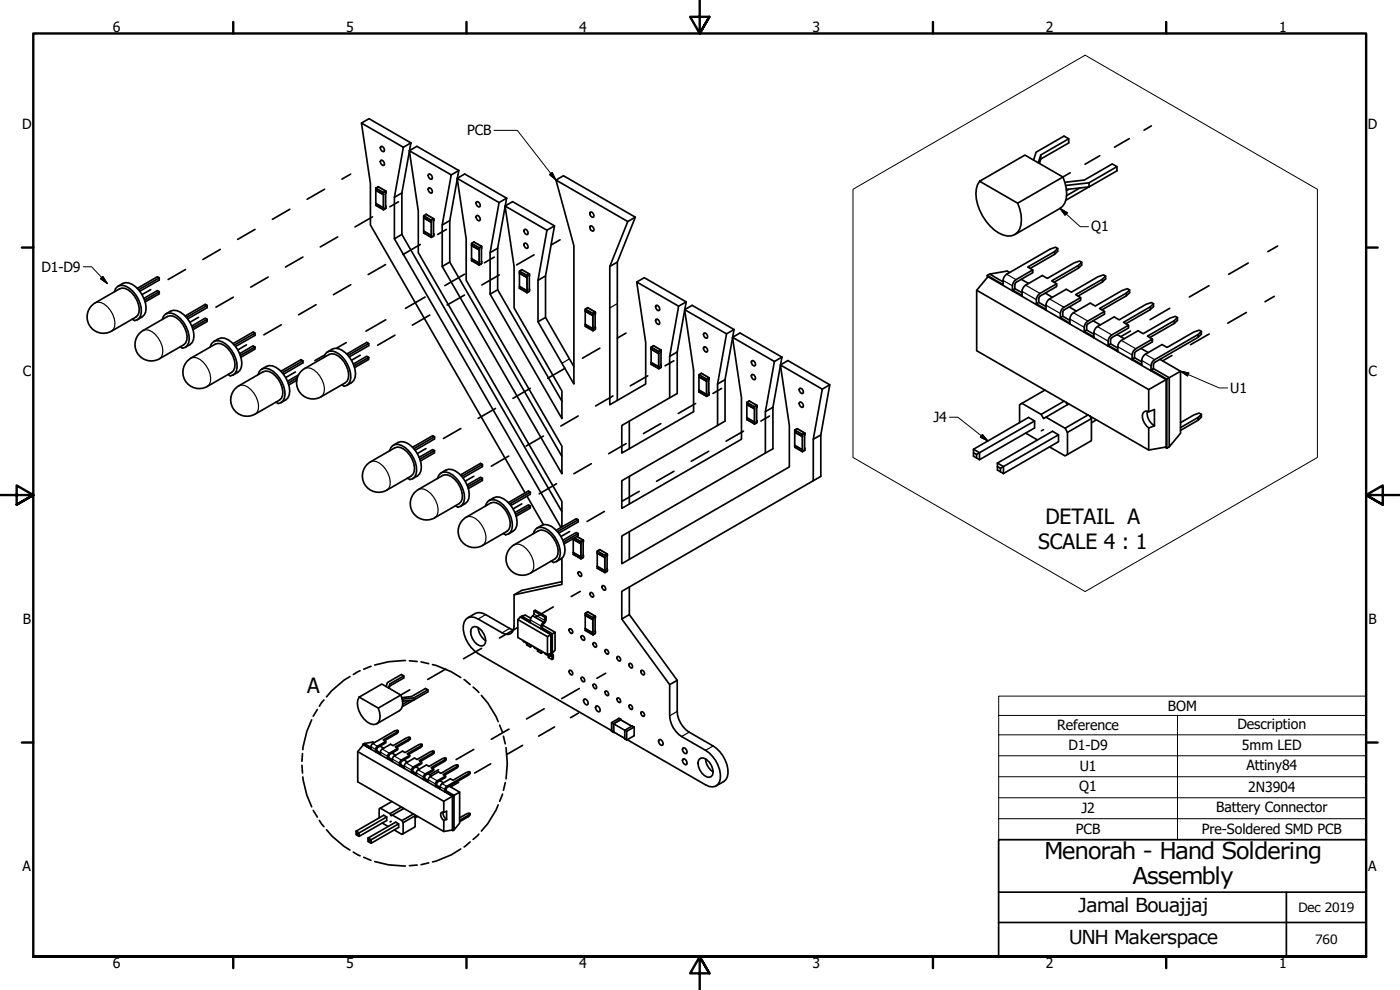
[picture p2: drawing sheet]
<svg xmlns="http://www.w3.org/2000/svg" width="420mm" height="297mm" viewBox="0 0 420 297" stroke-linecap="round" stroke-linejoin="round" font-family="sans-serif">
<defs><g id="words">
<g font-size="6.9">
<text x="313.4" y="257.7">Menorah - Hand Soldering</text>
<text x="339.9" y="265.3">Assembly</text>
</g>
<g font-size="6.3">
<text x="313.7" y="157.3">DETAIL A</text>
<text x="311.6" y="164.8">SCALE 4 : 1</text>
<text x="92.2" y="208.1">A</text>
</g>
<g font-size="5.8">
<text x="323.6" y="273.7">Jamal Bouajjaj</text>
<text x="320.8" y="283.3">UNH Makerspace</text>
</g>
<g font-size="4.2">
<text x="33.9" y="9.6">6</text>
<text x="103.9" y="9.6">5</text>
<text x="173.9" y="9.6">4</text>
<text x="243.9" y="9.6">3</text>
<text x="313.9" y="9.6">2</text>
<text x="383.9" y="9.6">1</text>
<text x="6.6" y="38.7">D</text>
<text x="140.2" y="40.6">PCB</text>
<text x="410.5" y="38.7">D</text>
<text x="327.5" y="69.2">Q1</text>
<text x="12.4" y="81.6">D1-D9</text>
<text x="6.8" y="112.9">C</text>
<text x="410.7" y="112.9">C</text>
<text x="369.2" y="117.9">U1</text>
<text x="280.1" y="126.7">J4</text>
<text x="6.8" y="187.2">B</text>
<text x="410.7" y="187.2">B</text>
<text x="350.5" y="213.3">BOM</text>
<text x="317.3" y="219.1">Reference</text>
<text x="371.4" y="218.7">Description</text>
<text x="320.7" y="225.1">D1-D9</text>
<text x="372.7" y="225.1">5mm LED</text>
<text x="324" y="231.4">U1</text>
<text x="374.1" y="231">Attiny84</text>
<text x="323.9" y="237.4">Q1</text>
<text x="374.6" y="237.7">2N3904</text>
<text x="324.5" y="244">J2</text>
<text x="365" y="243.6">Battery Connector</text>
<text x="322.9" y="250.3">PCB</text>
<text x="360.7" y="250.3">Pre-Soldered SMD PCB</text>
<text x="6.8" y="261.4">A</text>
<text x="410.7" y="261.4">A</text>
<text x="33.9" y="290.5">6</text>
<text x="103.9" y="290.5">5</text>
<text x="173.9" y="290.5">4</text>
<text x="243.9" y="290.5">3</text>
<text x="313.9" y="290.5">2</text>
<text x="383.9" y="290.5">1</text>
</g>
<g font-size="3.9">
<text x="389.6" y="273.6">Dec 2019</text>
<text x="394.6" y="283.4">760</text>
</g>
</g></defs>
<!-- layer: Tweak Trail (ANSI) -->
<g fill="none" stroke="#000" stroke-width=".51">
<path d="M345.5 37.8l-2.2 1.3M97.4 56.8l-5.2 3M105.2 52.2l-2.6 1.5M321.2 51.8l-2.2 1.3M330.1 46.7l-4.5 2.6M338.9 41.6l-4.4 2.6M66.1 74.8l-5.2 3.1M76.5 68.8l-5.2 3M87 62.8l-5.3 3M90.9 77.1l-5.2 3M101.3 71.1l-5.2 3M111.8 65.1l-5.2 3"/>
<path d="M115.7 79.4l-5.2 3M119.6 60.5l-2.6 1.5M126.2 73.3l-5.3 3.1M134 68.8l-2.6 1.5M148.3 77.1l-2.9 1.8M160.3 76.5l-5.3 3M168.1 72l-2.6 1.5M374.6 78.9l-5.9 3.4M383.4 73.8l-2.9 1.7M45.2 86.9l-2.6 1.5M55.7 80.9l-5.2 3M59.6 95.2l-2.6 1.5"/>
<path d="M70 89.2l-5.2 3M80.5 83.1l-5.3 3.1M84.4 97.5l-5.2 3M94.8 91.4l-5.2 3.1M105.3 85.4l-5.2 3M115.8 96l-6 3.4M127.6 89.1l-5.9 3.4M129 94.5l-5.3 3.1M139.4 88.5l-5.2 3M139.4 82.3l-5.9 3.4M149.8 82.5l-5.2 3M187.9 100l-2.6 1.5"/>
<path d="M339.3 99.3l-3 1.7M351 92.5l-5.8 3.4M362.8 85.7l-5.9 3.4M374.1 93.8l-5.6 3.2M382.4 88.9l-2.8 1.6M74 103.5l-2.6 1.5M88.7 111.6l-3 1.7M97.4 106.5l-2.9 1.7M103.9 102.8l-3 1.7M108.1 106.6l-2.6 1.5M118.5 100.6l-5.2 3M159.2 116.5l-5.3 3"/>
<path d="M169.6 110.5l-5.2 3M180 104.5l-5.2 3M184 118.8l-5.2 3M194.4 112.8l-5.2 3M202.2 108.3l-2.6 1.5M216.6 116.6l-2.6 1.5M351.7 106.7l-2.8 1.6M362.9 100.2l-5.6 3.2M127.8 134.6l-2.6 1.5M138.3 128.6l-5.2 3M148.7 122.5l-5.2 3M152.7 136.8l-5.3 3.1"/>
<path d="M163.1 130.8l-5.2 3M173.5 124.8l-5.2 3M177.5 139.1l-5.3 3M187.9 133.1l-5.2 3M198.3 127.1l-5.2 3M208.8 121.1l-5.3 3M212.7 135.4l-5.2 3M223.1 129.4l-5.2 3M230.9 124.8l-2.6 1.6M312.7 129.1l-.2 .2M313.2 128.9l-.2 .1M142.2 142.9l-2.6 1.5"/>
<path d="M156.6 151.2l-2.6 1.5M167 145.1l-5.2 3.1M171 159.5l-2.6 1.5M181.4 153.4l-5.2 3.1M191.8 147.4l-5.2 3M202.3 141.4l-5.3 3M174.1 177.4l-2.7 1.6M144.5 194.5l-5.4 3.1M155.3 188.3l-5.4 3.1M166.1 182.1l-5.4 3.1M123 207l-2.7 1.5M133.8 200.8l-5.4 3.1"/>
<path d="M152.7 218.8l-5.3 3M163.3 212.7l-5.3 3M166.4 218.1l-4.8 2.8M173.6 213.9l-2.4 1.4M173.9 206.6l-5.3 3M181.8 202l-2.7 1.5M131.6 231l-2.6 1.5M137.6 234.7l-2.3 1.4M142.2 224.9l-5.3 3M147.3 229.2l-4.8 2.8M156.8 223.6l-4.8 2.8M117.2 246.5l-.1 .1"/>
<path d="M117.4 246.4l-.1 .1"/>
</g>
<!-- layer: Visible Narrow (ANSI) -->
<g fill="none" stroke="#000" stroke-width=".36">
<path d="M112.8 56.5l2.2 1.3M112.8 57l2.2 1.3M112.9 56.4l2.2 1.3M113.5 56l2.2 1.3M115.7 58v-.6l-.6 .4v5l.6-.3v-.6M112.8 61.6l2.2 1.3M112.8 61.1l2.2 1.3M127.1 64.8l2.3 1.3M127.1 69.4l2.3 1.3M127.1 65.3l2.3 1.3M127.1 69.9l2.3 1.3M127.2 64.7l2.3 1.3"/>
<path d="M127.8 64.3l2.3 1.3M130.1 66.3v-.6l-.6 .4v5l.6-.3v-.6M141.5 73.1l2.3 1.3M141.5 77.7l2.3 1.3M141.5 73.6l2.3 1.3M141.5 78.2l2.3 1.3M141.6 73l2.3 1.3M142.2 72.6l2.3 1.3M144.5 74.6v-.6l-.6 .4v5l.6-.3v-.6M28.6 90.9a3.3 3.3 0 0 1 3.7 1.2 6.2 6.2 0 0 1 1.8 6.7l-.6 .5M43 99.2a3.3 3.3 0 0 1 3.6 1.2 6.2 6.2 0 0 1 1.9 6.7l-.6 .5M155.9 81.4l2.3 1.3"/>
<path d="M155.9 86l2.3 1.3M155.9 81.9l2.3 1.3M155.9 86.5l2.3 1.3M156 81.3l2.2 1.3M156.6 80.9l2.3 1.3M158.9 82.9v-.6l-.7 .4v5l.7-.3v-.6M175.6 92.8l2.3 1.3M175.6 97.4l2.3 1.3M175.6 93.3l2.3 1.3M175.6 97.9l2.3 1.3M175.7 92.7l2.3 1.3M176.3 92.3l2.3 1.3"/>
<path d="M178.6 94.3v-.6l-.6 .4v5l.6-.3v-.6M185.3 91.1l-2.3 1.3M296.3 82.6l.2 .4M301 85.4v.2M301 84.1l2.8 1.7M302.1 82.3l2.8 1.6M303.8 87v.3M306.7 88.7v.2M306.7 87.4l4.3 2.5M307.8 85.6l4.3 2.4M311 91.2v.2M313.9 92.8v.3"/>
<path d="M313.9 91.6l4.3 2.5M315 89.7l4.3 2.5M318.2 95.3v.3M321.1 97v.2M321.1 95.7l4.3 2.5M322.2 93.8l4.3 2.5M325.4 99.4v.3M328.3 99.9l4.3 2.4M329.4 98l4.3 2.5M57.3 107.4a3.3 3.3 0 0 1 3.7 1.3 6.2 6.2 0 0 1 1.8 6.7l-.6 .5M71.7 115.7a3.3 3.3 0 0 1 3.7 1.3 6.3 6.3 0 0 1 1.8 6.7l-.6 .5M91.5 110.6a3.3 3.3 0 0 1 3.6 1.2 6.2 6.2 0 0 1 1.8 6.7l-.5 .5"/>
<path d="M170.9 107.7l-2.3 1.3M195.4 104.2l2.3 1.3M195.4 104.7l2.3 1.3M195.4 109.3l2.3 1.3M195.4 108.8l2.3 1.3M195.5 104.1l2.2 1.3M196.1 103.7l2.3 1.3M198.4 105.7v-.6l-.7 .4v5l.7-.3v-.6M209.8 112.5l2.2 1.3M209.8 117.1l2.2 1.3M209.8 113l2.2 1.3M209.8 117.6l2.2 1.3"/>
<path d="M209.8 112.4l2.3 1.3M210.5 112l2.2 1.3M212.7 114v-.6l-.6 .4v5l.6-.3v-.6M328.3 101.1v.3M332.6 103.6v.3M335.4 105.2v.3M335.4 104l4.4 2.5M336.5 102.1l4.3 2.5M339.8 107.7v.3M342.6 109.4v.3M342.6 108.2l2.8 1.6M343.7 106.3l2.8 1.6"/>
<path d="M345.4 111v.3M350.2 113.8l-.2 .1M111.2 138.6a3.3 3.3 0 0 1 3.7 1.1 6.3 6.3 0 0 1 1.8 6.8l-.6 .6M224.1 120.8l2.3 1.3M224.1 125.4l2.3 1.3M224.1 121.3l2.3 1.3M224.1 125.9l2.3 1.3M224.2 120.7l2.3 1.3M224.8 120.3l2.3 1.3M227.1 122.3v-.6l-.6 .4v5l.6-.3v-.6M238.5 129.6l2.3 1.3M238.5 133.7l2.3 1.3"/>
<path d="M238.5 134.2l2.3 1.3M238.5 129.1l2.3 1.3M238.6 129l2.3 1.3M239.2 128.6l2.3 1.3M241.5 130.6v-.6l-.6 .4v5l.6-.3v-.6M350 134.1l.2 .4M125.6 146.9a3.3 3.3 0 0 1 3.6 1.1 6.3 6.3 0 0 1 1.9 6.8l-.6 .5M140 155.2a3.3 3.3 0 0 1 3.6 1.1 6.3 6.3 0 0 1 1.8 6.8l-.6 .5M154.3 163.5a3.2 3.2 0 0 1 3.7 1.1 6.2 6.2 0 0 1 1.8 6.8l-.6 .5M172 165.8l2.3 1.3M172 161.7l2.3 1.3M172 166.3l2.3 1.3"/>
<path d="M172.3 161.4l2 1.2M172.5 161.3l1.9 1.1M173.1 161l1.9 1.1M175 162.7v-.5l-.6 .3v5.1l.6-.4v-.5M179.2 165.4l2.3 1.3M179.2 165.9l2.3 1.3M179.2 170.5l2.3 1.3M179.2 170l2.3 1.3M179.3 165.3l2.3 1.3M179.9 164.9l2.3 1.3M182.2 166.9v-.6l-.6 .4v5l.6-.3v-.6M145.8 184.4l-2.3 1.3"/>
<path d="M153 188.6l-2.3 1.3M156.2 185.1h.1M159.2 186.8h.1M159.2 186l3.2 1.9M159.8 184.8l3.3 1.9M160 184.7l3.2 1.9M160.3 184.3l3.2 1.8M162.4 188.7h.1M164.4 196.3l.2 .2M165 196.2l.2 .2M165.1 196.2l.3 .1M165.4 196.1h.1"/>
<path d="M165.4 190.4h.1M165.4 196.8l.3 .1M175.6 189.1l2.3 1.3M175.6 188.6l2.3 1.4M175.6 184.1l2.3 1.3M175.6 184.5l2.3 1.4M175.7 183.9l2.3 1.3M176.3 183.6l2.3 1.3M178.6 185.5v-.5l-.6 .3v5.1l.6-.4v-.6M183.5 219.4l.6 .3M183.5 216.9l4.6 2.6M183.6 216.8l.5 .3"/>
<path d="M184.1 219.6l3.4 1.9M184.2 217.2l3.9 2.2M185.7 215.5l.6 .4M186.2 216l3.4 1.9M189.7 217.8l.6 .4M203.2 213.5l-2.2 1.3M206.8 219.7l-2.2 1.3M108.9 223.3l.2 .2M111.3 224.7v.1M111.3 224l1.4 .9M111.9 223.1l1.4 .8M112.7 225.5v.1"/>
<path d="M114.2 226.3v.1M114.2 225.7l2.1 1.2M114.7 224.8l2.2 1.2M116.3 227.5v.2M117.8 228.4v.1M117.8 227.8l2.1 1.2M118.3 226.8l2.1 1.3M119.9 229.6v.2M121.3 230.4v.2M121.3 229.8l2.2 1.3M121.9 228.9l2.1 1.2M123.5 231.7v.1"/>
<path d="M124.9 232.5v.1M124.9 231.9l2.2 1.2M125.5 231l2.1 1.2M127.1 233.8v.1M128.5 234.6v.1M128.5 234l2.2 1.2M129.1 233.1l2.1 1.2M130.7 235.8v.2M132.1 236.7v.1M132.1 236.1l1.4 .8M132.7 235.1l1.4 .8M133.5 237.5v.1"/>
<path d="M135.9 238.9h-.1M187.5 221.7l.6 .3M214 223.8l-2.2 1.3M135.8 249l.1 .2"/>
</g>
<!-- layer: Visible (ANSI) -->
<g fill="none" stroke="#000" stroke-width=".51">
<path d="M108.5 36.9l2.2-1.3 12.6 7.3M112.8 57.1l2.3 1.2M112.8 57l.1-.6 .6-.4 2.3 1.3M112.8 57v.1M112.8 57.1l2.3 1.3M112.8 57.1v3.9M114.3 44a.99 .99 0 0 1 .9 .4 .99 .99 0 0 1 .1 1 .99 .99 0 0 1-1-.4 .99 .99 0 0 1 0-1zM114.3 48.1a.99 .99 0 0 1 .9 .4 .99 .99 0 0 1 .1 1.1 .99 .99 0 0 1-1-.4 .99 .99 0 0 1 0-1.1zM115 58.4l.1 4.5M115.7 57.3l-.7 .5 .1 .5M115.7 57.3v4.6M120.6 57.9v12.4l48 83.2"/>
<path d="M120.6 57.9l-2.2 1.3M122.9 45.2l2.2-1.3 12.6 7.3M122.9 45.4l-2.3 12.5M123.3 42.9l-.4 2.3M123.3 42.9l-2.2 1.3M128.6 56.4a.99 .99 0 0 1 1 .4 .99 .99 0 0 1 0 1.1 .99 .99 0 0 1-.9-.4 .99 .99 0 0 1-.1-1.1zM128.6 52.3a.99 .99 0 0 1 1 .4 .99 .99 0 0 1 0 1 .99 .99 0 0 1-.9-.4 .99 .99 0 0 1-.1-1zM137.2 53.5l2.3-1.3 12.5 7.3M137.2 53.6l-2.2 12.6M137.7 51.2l-.4 2.3M137.7 51.2l-2.3 1.3M152 59.5l-.4 2.3"/>
<path d="M152 59.5l-2.2 1.3M166.9 54l2.2-1.3 21.6 12.5-5.4 13.4v41.5M294 54.4l13.6-7.9 11.4 6.6-13.6 7.9zM294 54.4a8.8 8.8 0 0 0 0 8.7 13.5 13.5 0 0 0 7.1 7.4 3.8 3.8 0 0 0 5.3-3.1 11.2 11.2 0 0 0-1-6.4M310.2 48l.7-2.3 8.4-4.9 1.4 .8-8.3 4.9-.8 2.4M312.4 46.5v1.2M319 53.1a8.7 8.7 0 0 1 0 8.7l-.9 .7-13.6 7.9M319.6 54.7l5.8-.7 8.4-4.8 1.4 .8-8.4 4.8-7 .9M320.7 56.8l-.6 .4M320.7 41.6v1.3l-8.3 4.8-.5 1.4M324.1 56.4l-4 2.3M326.8 56.1l-6.9 4"/>
<path d="M326.8 54.8v1.3M335.2 50v1.3l-8.4 4.8-6.8 .8M112.8 61.6h.1M112.8 61l2.2 1.3M112.8 61v.6M112.8 61.6l2.3 1.3M115.7 61.9v.7l-.6 .3M115.7 61.9h.1M120.6 70.3l-2.2 1.4M127.1 65.4l2.3 1.2M127.1 69.3l2.3 1.3M127.2 65.3l2.2 1.4"/>
<path d="M127.2 69.3v.6l2.2 1.3M127.2 65.3v-.6l.7-.4 2.3 1.3M127.2 65.4l-.1 3.9M129.4 66.7v4.5M130.1 70.2h.1M130.2 65.7l-.7 .3-.1 .6M130.2 65.7v4.6M130.2 70.3l-.1 .6-.7 .3M135 66.2v12.4l33.6 58.3M135 78.6l-2.3 1.4M135 66.2l-2.3 1.3M141.5 73.7l2.3 1.3 .1-.7 .7-.3-.1 4.5"/>
<path d="M141.5 73.6l2.3 1.4M141.5 77.6v.6l2.3 1.3M141.6 73.6l-.1 4 2.3 1.3M142.2 72.6l-.6 .4-.1 .6M142.2 72.6h.1M142.3 72.6l2.2 1.3M143 64.7l.3-.1a1.17 1.17 0 0 1 .7 1.6 .99 .99 0 0 1-1-.4 .99 .99 0 0 1 0-1.1zM143 60.6a.99 .99 0 0 1 1 .4 .99 .99 0 0 1 0 1 .99 .99 0 0 1-1-.4 .99 .99 0 0 1 0-1zM143.8 75v4.5l.7-.4v-.6M144.5 78.5h.1M149.4 74.5v12.4l19.2 33.5M149.4 74.5l-2.3 1.3"/>
<path d="M151.6 61.8l2.2-1.3 12.6 7.3-2.7 15v12.4l8.5 14.8M151.6 61.9l-2.2 12.6M157.4 73l.3-.1a1.16 1.16 0 0 1 .7 1.6h-.3a1.16 1.16 0 0 1-.7-1.5zM157.4 68.9l.3-.1a1.17 1.17 0 0 1 .7 1.5 .99 .99 0 0 1-1-.4 .99 .99 0 0 1 0-1zM166.4 67.8l-2.3 1.3M177.1 67.8l.3-.1a1.17 1.17 0 0 1 .7 1.6 .99 .99 0 0 1-.9-.4 .99 .99 0 0 1-.1-1.1zM177.1 63.7l.3-.1a1.17 1.17 0 0 1 .7 1.5 .99 .99 0 0 1-.9-.4 .99 .99 0 0 1-.1-1zM185.3 78.6l-2.3 1.4M190.7 65.2l-2.3 1.3M316.5 75.5v.8M317.4 74.6v.8l-.9 .9-7.3 4.2M323.7 79.6v.9"/>
<path d="M324.6 78.7v.8l-.9 1-7.4 4.2M27.9 91.4l8-4.7a3.2 3.2 0 0 1 3.6 1.1 6.3 6.3 0 0 1 1.9 6.8l-.6 .6-7.3 4.1a4.9 4.9 0 0 1-6.5-1.4 4.9 4.9 0 0 1 .9-6.5zM34.3 87.6a2.29 2.29 0 0 1 3.6-1.7 8.5 8.5 0 0 1 4.3 8.7l-.4 .8-.6 .5-.8 .3-.7-.4M35.4 85.9a3.6 3.6 0 0 1 5.4 .2 8.6 8.6 0 0 1 2.9 7.5l-.4 .9-2.1 1.4M41.2 86.5l6-3.5 .6 .4-6.2 3.5M42.2 99.7l8-4.7a3.2 3.2 0 0 1 3.7 1.1 6.3 6.3 0 0 1 1.8 6.8l-.6 .5-7.2 4.2a4.9 4.9 0 0 1-6.5-1.4 4.9 4.9 0 0 1 .8-6.5zM43.4 90.1l4.4-2.6v.7l-4.2 2.4M47.8 87.5l-.6-.3-4 2.3M47.8 83.4v.6l-5.8 3.4M48.7 95.8a2.31 2.31 0 0 1 3.5-1.6 8.5 8.5 0 0 1 4.4 8.7l-.4 .8-.6 .5-.8 .3-.7-.4M49.8 94.2a3.6 3.6 0 0 1 5.4 .2 8.5 8.5 0 0 1 2.9 7.5l-.4 .9-.7 .6-1.4 .8M55.6 94.8l6-3.5 .6 .4-6.2 3.5"/>
<path d="M57.8 98.3l4.4-2.5v.7l-4.3 2.4M62.2 95.8l-.6-.3-4 2.3M62.2 91.7v.6l-5.9 3.4M76.5 100v.6l-5.8 3.4M149.4 86.9l-2.3 1.4M155.9 82l2.3 1.2M155.9 85.9l2.3 1.3M155.9 85.9v.6l2.3 1.3M155.9 81.9l.1-.6 .6-.4 2.3 1.3M155.9 81.9l2.3 1.3M155.9 81.9v4M158.2 83.2v-.6l.7-.4v5.1l-.7 .5v-4.5"/>
<path d="M158.9 86.8h.1M163.7 95.2l-2.2 1.3M163.7 82.8l-2.2 1.3M175.6 93.4l2.3 1.2M175.6 97.3l2.3 1.3M175.7 97.3v.6l2.2 1.3M175.7 93.4l-.1 3.9M177.9 94.7v4.5M177.9 94.6l.1-.6 .7-.3-.1 4.5M178.6 98.2v.7l-.7 .3M178.6 98.2h.1M178.7 93.6l-2.3-1.3-.7 .4v.7l2.2 1.2"/>
<path d="M191.1 84.6l2.3-1.3 12.5 7.3M196.9 91.7a.99 .99 0 0 1 .9 .4 .99 .99 0 0 1 .1 1l-.3 .1a1.18 1.18 0 0 1-.7-1.5zM196.9 95.8a.99 .99 0 0 1 .9 .4 .99 .99 0 0 1 .1 1.1 .99 .99 0 0 1-1-.4 .99 .99 0 0 1 0-1.1zM205.5 92.9l12.5 7.3 2.3-1.3-12.6-7.3-2.2 1.3 2.7 18.2v12.4l-21.6 12.4v-8.2l14.4-8.3v-12.5l2.7-15-12.6-7.3 2.7 18.2v12.4l-10.8 6.2v-41.4l5.4-13.5-21.5-12.5 5.3 19.7v41.5l-10.7-18.7v-12.4l2.6-15-12.5-7.3 2.7 18.2v12.4l14.3 24.9v8.3l-21.5-37.3v-12.5l2.7-15-12.6-7.3 2.7 18.2v12.4l28.7 49.8v8.3l-35.9-62.2v-12.5l2.7-15-12.5-7.3 2.6 18.2v12.4l43.1 74.7v7.6M205.5 93.1l-2.3 12.5M205.9 90.6l-.4 2.3M205.9 90.6l-2.2 1.3M211.2 100a.99 .99 0 0 1 1 .4 .99 .99 0 0 1 .1 1 .99 .99 0 0 1-1-.4 .99 .99 0 0 1-.1-1zM220.3 98.9l-.4 2.3M293.1 87.1v18.1l51.6 29.8 5.3-.9v-20.2M296.3 82.6v.7M303 81.8l-.8-.5-5.2 .9 4 2.4"/>
<path d="M304.6 86.6v-1.2l.3-.7 5-2.9v-.8l-5 2.9a2.83 2.83 0 0 0-1.1 3.1M304.6 86.6l2.1 1.2M306.5 83.8l2.2 1.3M309.9 81l-1.5-.9 8.1-4.6 .9-.9-.6-.4-1.6 .5-13.1 7.6a2.83 2.83 0 0 0-1.1 3.1l-4.7-2.8 .7-.4M311.7 90.7v-1.2l.4-.6 5-2.9v-.9l-5 2.9a2.83 2.83 0 0 0-1.1 3.2M311.7 90.7l2.2 1.3M313.7 88l2.1 1.2M317.1 85.1l-1.5-.8 8.1-4.7 .9-.9-.6-.4-1.6 .6-8.1 4.6-1.5-.8-5 2.9a2.82 2.82 0 0 0-1.1 3.1l-2.9-1.7 .8-.4M318.9 94.9v-1.3l.4-.6 5-2.9v-.8l-5 2.9a2.83 2.83 0 0 0-1.1 3.1M318.9 94.9l2.2 1.2M320.9 92.1l2.1 1.3M324.3 89.3l-1.5-.9 8.1-4.6 .9-1-.6-.3-1.7 .5-8 4.7-1.5-.9-5 2.9a2.83 2.83 0 0 0-1.1 3.1l-2.9-1.6 .7-.5"/>
<path d="M326.1 99v-1.2l.4-.6 5-2.9v-.9l-5 2.9a2.83 2.83 0 0 0-1.1 3.1M326.1 99l2.2 1.3M328.1 96.3l2.1 1.2M330.9 83.8v.8M331.5 93.4l-1.5-.8 8-4.7 1-.9-.7-.4-1.6 .6-8 4.6-1.5-.9-5 2.9a2.83 2.83 0 0 0-1.1 3.2l-2.9-1.7 .7-.4M331.8 82.8v.9l-.9 .9-7.4 4.2M338 87.9v.9M338.7 97.6l-1.5-.9 8-4.6 1-1-.7-.3-1.6 .5-8 4.7-1.5-.9-5 2.9a2.83 2.83 0 0 0-1.1 3.1l-2.9-1.7 .7-.4M339 87v.8l-1 1-7.3 4.2M345.2 92.1v.8M346.2 91.1v.9l-1 .9-7.3 4.2M352.4 96.2v.9"/>
<path d="M353.4 95.3v.8l-1 1-7.3 4.2M360.6 99.4l-.7-.3-1.6 .5-8.1 4.7-1.5-.9-5 2.9a2.83 2.83 0 0 0-1.1 3.1l-2.8-1.7 .7-.4M56.6 108l8-4.7a3.2 3.2 0 0 1 3.7 1.1 6.2 6.2 0 0 1 1.8 6.8l-.6 .5-7.3 4.2a4.9 4.9 0 0 1-6.4-1.4 4.9 4.9 0 0 1 .8-6.5zM63.1 104.1a2.3 2.3 0 0 1 3.5-1.6 8.5 8.5 0 0 1 4.4 8.7l-.4 .8-.7 .5-.8 .3-.7-.4M64.2 102.5a3.6 3.6 0 0 1 5.3 .2 8.5 8.5 0 0 1 2.9 7.5l-.4 .9-2 1.4M69.9 103.1l6.1-3.5 .5 .4-6.2 3.5M71.7 115.7l7.3-4.1a3.2 3.2 0 0 1 3.6 1.1 6.4 6.4 0 0 1 1.9 6.8l-.6 .5-7.3 4.2a4.9 4.9 0 0 1-6.7-1.8 4.9 4.9 0 0 1 1.8-6.7M72.1 106.6l4.4-2.5v.6l-4.2 2.5M76.5 104.1l-.5-.3-4.1 2.3M77.4 112.4a2.3 2.3 0 0 1 3.6-1.6 8.4 8.4 0 0 1 4.3 8.6l-.4 .9-.6 .5-.8 .3-.7-.4M78.5 110.8a3.6 3.6 0 0 1 5.4 .2 8.4 8.4 0 0 1 2.9 7.5l-.4 .9-2.1 1.4M84.3 111.4l6-3.5 .6 .4-6.2 3.5"/>
<path d="M89 114.1l-2.3 1.4M89.2 113.4l-2.7 1.5M89.6 112.5l-3.3 1.9M90.7 111.1l8-4.7a3.2 3.2 0 0 1 3.7 1.2 6.3 6.3 0 0 1 1.8 6.7l-.6 .6-7.2 4.1a4.9 4.9 0 0 1-6.5-1.4 4.9 4.9 0 0 1 .8-6.5zM90.9 108.3v.6l-5.8 3.4M97.2 107.3a2.31 2.31 0 0 1 3.5-1.7 8.5 8.5 0 0 1 4.4 8.6l-.4 .9-.6 .5-.8 .3-.7-.4M98.3 105.6a3.6 3.6 0 0 1 5.4 .2 8.5 8.5 0 0 1 2.9 7.5l-.4 .9-2.1 1.4M104.1 106.2l6-3.5 .6 .4-6.2 3.5M106.3 109.8l4.4-2.6v.7l-4.3 2.4M110.7 107.2l-.6-.3-4.1 2.3M110.7 103.1v.6l-5.9 3.4M195.4 104.8l2.3 1.3v-.7l.7-.3v4.6"/>
<path d="M195.4 108.7v.6l2.3 1.3M195.4 104.8l2.3 1.3M195.5 104.8l-.1 3.9 2.3 1.3M196.1 103.7l-.6 .4-.1 .7M196.1 103.7h.1M196.2 103.7l2.2 1.3M197.7 106.1v4.5l.7-.3v-.6M198.4 109.6h.1M203.2 105.6v12.5l-2.2 1.3M203.2 105.6l-2.2 1.3M209.8 113.1l2.2 1.2M209.8 113v-.6l.7-.4 2.3 1.3"/>
<path d="M209.8 117v.6l2.2 1.3M209.8 113l2.2 1.3M209.8 113.1v3.9l2.2 1.3M211.2 104.1a.99 .99 0 0 1 1 .4 .99 .99 0 0 1 .1 1.1 .99 .99 0 0 1-1-.4 .99 .99 0 0 1-.1-1.1zM212 114.4v4.5l.7-.3v-.7M212.7 117.9h.1M212.8 113.4l-.7 .3-.1 .6M212.8 113.4l-.1 4.5M217.6 113.9v12.5l-2.3 1.3M217.6 113.9l-2.3 1.3M218 100.2l-2.7 15v12.5l-28.7 16.5v8.3l35.9-20.7v-12.4l-2.7-18.2 12.6 7.3-2.7 15v12.4l-43.1 24.9v8.3l50.3-29v-12.4l-2.7-18.2 12.6 7.3-2.7 15v12.4l-57.5 33.2v8.3l14.4 19.7v9.4a7.9 7.9 0 0 0 3.6 6.2l7.2 4.1a9.1 9.1 0 0 1 4.1 9.5 2.59 2.59 0 0 1-4.1 .9l-23.5-13.6M219.8 101.2l2.3-1.3 12.6 7.3"/>
<path d="M219.9 101.4l-2.3 12.5M225.6 108.3a.99 .99 0 0 1 1 .4 .99 .99 0 0 1 0 1 .99 .99 0 0 1-1-.4 .99 .99 0 0 1 0-1zM225.6 112.4a.99 .99 0 0 1 1 .4 .99 .99 0 0 1 0 1.1 .99 .99 0 0 1-1-.4 .99 .99 0 0 1 0-1.1zM234.2 109.7l-2.2 12.5M234.7 107.2l-.5 2.3 2.3-1.3 12.5 7.3-2.7 15v12.4l-2.2 1.3M234.7 107.2l-2.3 1.3M240 116.6a.99 .99 0 0 1 .9 .4 .99 .99 0 0 1 .1 1 .99 .99 0 0 1-1-.4 .99 .99 0 0 1 0-1zM249 115.5l-2.2 1.3M313.6 117l-6.9 4M333.3 103.2v-1.3l.4-.6 5-2.9v-.8l-5 2.9a2.83 2.83 0 0 0-1.1 3.1M333.3 103.2l2.1 1.2M335.3 100.4l2.1 1.2"/>
<path d="M340.5 107.3v-1.2l.3-.6 5.1-2.9v-.9l-5.1 2.9a2.83 2.83 0 0 0-1 3.1M340.5 107.3l2.1 1.3M342.4 104.5l2.2 1.3M345.9 101.7l-1.5-.8 8-4.7 1-.9-.7-.4-1.6 .6-8 4.6-1.6-.9-5 2.9a2.83 2.83 0 0 0-1.1 3.1l-2.8-1.6 .7-.4M346.2 110.6l-.8 .4 4.8 2.8M346.2 110.6v-1.2l.3-.7 13.1-7.5v-.8l-13.1 7.5a2.83 2.83 0 0 0-1.1 3.1M346.2 110.6l4.7 2.7M348.1 107.8l6.2 3.6M350 113.9l-5.3 3v6.6M350 113.9l-53.5-30.9-3.4 4.1 51.6 29.8M350.9 113.3l3.4-1.9v18.6l-3.4 4.1zM350.9 113.3l-.7 .5v20.7"/>
<path d="M359.6 100.4l1-1v.9l-1 .9M110.5 139.1l8-4.7a3.3 3.3 0 0 1 3.7 1.2 6.2 6.2 0 0 1 1.8 6.7l-.6 .5-7.3 4.3a4.9 4.9 0 0 1-6.5-1.5 4.9 4.9 0 0 1 .9-6.5zM116.9 135.3a2.3 2.3 0 0 1 3.6-1.7 8.4 8.4 0 0 1 4.4 8.6 1.64 1.64 0 0 1-2.6 1.3M118 133.6a3.6 3.6 0 0 1 5.4 .2 8.6 8.6 0 0 1 2.9 7.5l-.4 .9-.6 .6-1.5 .8M123.8 134.2l6.1-3.5 .5 .3-6.2 3.6M126 137.7l4.4-2.5v.7l-4.2 2.4M130.4 135.2l-.5-.3-4.1 2.3M130.4 131v.7l-5.8 3.4M144.8 139.3v.7l-5.9 3.4M188.9 126.4v8.2M224.1 121.4l2.3 1.3 .1-.7 .7-.3-.1 4.5M224.2 121.3l2.2 1.4v4.5l.7-.3v-.7"/>
<path d="M224.2 125.3v.6l2.2 1.3M224.2 121.4l-.1 3.9 2.3 1.3M224.8 120.3l-.6 .4v.6M224.8 120.3h.1M224.9 120.3l2.3 1.3M227.1 126.2h.1M232 122.2v12.4l-2.3 1.3M232 122.2l-2.3 1.3M238.5 129.7l2.3 1.2M238.5 133.6l2.3 1.3M238.5 129.6l.1-.6 .7-.4 2.2 1.3M238.5 129.6l2.3 1.3"/>
<path d="M238.5 133.6v.6l2.3 1.3M238.5 129.7v3.9M240 120.7a.99 .99 0 0 1 .9 .4 .99 .99 0 0 1 .1 1.1 .99 .99 0 0 1-1-.4 .99 .99 0 0 1 0-1.1zM240.8 131v4.5M240.8 130.9l.1-.6 .7-.3v5l-.8 .5M241.5 134.5h.1M246.3 130.5l-2.2 1.3M292.2 134.8l16.5-9.5 1.8 1v2.1l-16.5 9.5M292.2 134.8v2.1l1.8 1M292.2 134.8l1.8 1-.9 .6v1M292.2 135.8l.9 .6M299.3 138.9l16.6-9.5 1.8 1.1v2l-16.5 9.6"/>
<path d="M299.3 138.9v2.1l1.9 1.1M299.3 138.9l1.9 1.1-1 .5v1M299.3 140l.9 .5M307.8 129.9l3.6 2.1M310.5 126.3l-16.5 9.5v2.1M313.9 125.2l-.7 .4-.7-1.3-5.8-3.3-.7 .4v5.4M315 134.1l4.6 2.7 .8-.4M317.7 130.5l-16.5 9.5v2.1M319.3 120.4l-6.8 3.9M319.9 120.7l.5 .7M320.1 120.8h-.1M320.8 121.2l-6.9 4 5.7 3.3"/>
<path d="M326.5 124.5l-6.9 4 .8 1.2M327.1 124.8l.5 .8-7.2 4.1M327.2 124.9v.1M327.6 125.6v6.6l-7.2 4.2v-6.7M329.1 126l-1.5 .8M344.3 123.4a4.4 4.4 0 0 0 2.2 4.4M344.7 123.5a1.2 1.2 0 0 0-1.8 1 4.6 4.6 0 0 0 1.8 3.9M344.7 123.5l1.8-.6v4.9M344.7 128.4v6.6M346.5 127.8l-1.8 .6M350.9 134.1l-.7 .4-.5-.3M354.3 128.3l5.3-3v.8l-5.3 3"/>
<path d="M359.6 125.3l1-1v.8l-1 1M360.6 124.3l-.7-.4-1.6 .6-4 2.3M124.9 147.4l8-4.8a3.3 3.3 0 0 1 3.6 1.3 6.2 6.2 0 0 1 1.8 6.7l-.5 .5-7.3 4.2a4.9 4.9 0 0 1-6.5-1.4 4.9 4.9 0 0 1 .9-6.5zM131.3 143.6a2.27 2.27 0 0 1 3.6-1.7 8.4 8.4 0 0 1 4.3 8.6 1.64 1.64 0 0 1-2.5 1.3M132.4 141.9a3.6 3.6 0 0 1 5.4 .2 8.6 8.6 0 0 1 2.9 7.5l-.4 .9-2.1 1.4M138.2 142.5l6-3.5 .6 .3-6.2 3.6M139.2 155.7l8-4.8a3.3 3.3 0 0 1 3.7 1.3 6.2 6.2 0 0 1 1.8 6.7l-.6 .5-7.3 4.2a4.9 4.9 0 0 1-6.4-1.4 4.9 4.9 0 0 1 .8-6.5zM140.4 146l4.4-2.5v.7l-4.3 2.4M144.8 143.5l-.6-.3-4 2.3M145.7 151.8a2.3 2.3 0 0 1 3.5-1.6 8.5 8.5 0 0 1 4.4 8.6 1.66 1.66 0 0 1-2.6 1.3M146.8 150.2a3.6 3.6 0 0 1 5.3 .2 8.4 8.4 0 0 1 2.9 7.5l-.4 .9-2 1.4M152.6 150.8l6-3.5 .6 .3-6.2 3.6"/>
<path d="M154.7 154.3l4.5-2.5v.6l-4.3 2.5M157.6 147.9l-46.4-80.4v-12.4l-2.7-18.2 12.6 7.3-2.7 15v12.5l50 86.6M158.2 148.9l4.9 8.5M159.2 151.8l-.6-.3-4.1 2.3M159.2 147.6v.7l-5.9 3.4M161.1 158.5a3.6 3.6 0 0 1 5.4 .2 8.4 8.4 0 0 1 2.9 7.5l-.4 .9-2.1 1.4M166.9 159.1l6.1-3.5 .5 .3-6.2 3.6M173.5 155.9v.7l-5.8 3.4M188.9 142.9v8.3M188.9 159.5v8.3M153.6 164l8-4.8a3.3 3.3 0 0 1 3.6 1.2 6.2 6.2 0 0 1 1.9 6.8l-.6 .5-7.3 4.2a4.9 4.9 0 0 1-6.4-1.4 4.9 4.9 0 0 1 .8-6.5zM160 160.1a2.3 2.3 0 0 1 3.6-1.6 8.5 8.5 0 0 1 4.4 8.6l-.4 .9-.7 .5-.8 .3-.7-.4"/>
<path d="M168.6 167.5v7.9l-14.3 3.1v9.3a2.19 2.19 0 0 1-1.1 2.3 2.19 2.19 0 0 1-2.5-.2l-7.2-4.2a2.65 2.65 0 0 0-2.9-.4 2.65 2.65 0 0 0-1.6 2.4 9.7 9.7 0 0 0 4.5 8.4l40 23.1M168.6 174.5l-12.1 2.7-2.2 1.3M169.1 162.6l4.4-2.5v.6l-4.2 2.5M172 161.8l2.4 1.3M172 161.6l2.3 1.5M172.1 165.8v.6l2.2 1.3M172.1 161.8l-.1 3.9 2.3 1.4M173.1 161l2 1.1M173.5 160.1l-.5-.3-4.1 2.3M173.6 171.6a.96 .96 0 0 1 1 1.2l-.3 .2a1.02 1.02 0 0 1-.7-1.4zM174.3 163.1v4.5l.7-.3v-.6M175 162.1l-.7 .5 .1 .5"/>
<path d="M175 162.1v4.6M175 166.6h.1M177.2 177.8a.96 .96 0 0 1 1 1.2l-.3 .2a.99 .99 0 0 1-.7-1.4zM179.2 166l2.3 1.3 .1-.7 .7-.3-.1 4.5M179.2 170l.1 .5 2.2 1.3M179.3 165.9v-.6l.7-.4 2.2 1.3M179.3 169.9l-.1 .1M179.3 165.9l2.2 1.3M179.3 166l-.1 3.9 2.3 1.3M180.8 175.7a.96 .96 0 0 1 1 1.2l-.3 .2a.99 .99 0 0 1-.7-1.4zM181.5 167.3v4.5l.7-.4v-.6M182.2 170.8h.1"/>
<path d="M188.9 176.1v8.3l14.3 19.7v9.4a7.9 7.9 0 0 0 3.6 6.2l7.2 4.1a9.3 9.3 0 0 1 4.3 9.3l-.5 .8-.6 .6-2.3 1.3M140.3 185.4l2.3-1.3a3.2 3.2 0 0 1 3.2 .3l7.2 4.2 1.1 .4M141.8 188.2a2.26 2.26 0 0 1 2.8 1.1 3.6 3.6 0 0 1 .6 4.3 2.26 2.26 0 0 1-2.8-1.1 3.6 3.6 0 0 1-.6-4.3zM143.5 188.3a5.1 5.1 0 0 0 2.3 3.9M155.4 185.9v5.4l8.9 5.1 1.1-.3M156.2 185.1v.1M156.2 185.1l-.8 .8 8.9 5.1M156.2 185.1l9.2 5.3M156.6 184.9l-.4 .2 3 1.7a2.05 2.05 0 0 1 1-2.3l.1-1.2 .3-.2 3.3 1.9M157 192.2l.2 .3 1.1 .6M158.1 192.8l.1 .3h.5M158.1 193v.5l1.1 .6"/>
<path d="M159.2 193.4v.7l.3-.2v-.3M159.3 185.5l-1.7-.9-1 .3 2.6 1.5M160.3 194.1l.1 .3 1.1 .6M160.3 183.3l3.2 1.9M161.3 194.7l.3 .4 .3-.1M161.3 194.9v.5l1.1 .6M162.4 195.3v.7l.4-.2v-.3M162.8 188.5l-.4 .2 3 1.7M162.8 188.5v-.9l.4-.5a1.92 1.92 0 0 0 .7-2.1l-.4 .2v.9l-.4 .6a1.79 1.79 0 0 0-.7 2M162.8 188.5l3 1.7M162.8 187.5l3.8 2.2M163.5 195.9l.2 .4 1.1 .6"/>
<path d="M164.6 196.8v.5l1.1 .6M165 196.2l.1 .2 .6-.2 .3 .2 .1 1.3-.4 .2-.1-1.1-.7 .1-.3-.6M165.4 190.4l-1.1 .6v5.4M165.4 190.4v5.7M165.5 196.1l.4 .2M165.8 190.2l.8-.5v5.4l-.8 .8zM165.8 195.9l-.5 .2M165.8 190.2l-.4 .2v5.7M170.9 188.7l.3-.1 .7 .8v.5l-.3 .2a1 1 0 0 1-.7-1.4zM174.5 190.8l.3-.1 .7 .8v.4l-.3 .3a1 1 0 0 1-.7-1.4zM175.6 189.1l.1 .1M175.6 184.5l.1-.6 .7-.3 2.3 1.3"/>
<path d="M175.6 188.6l2.3 1.3M175.6 184.5l.1 .1M175.7 188.6l-.1 .5M175.7 184.6l2.2 1.3M175.7 189.2l2.2 1.3M175.7 184.6l-.1 4M178 185.2l.7-.3v5.1l-.7 .5zM178.1 192.8l.7 .3 .2 .5v.4l-.2 .2a1.01 1.01 0 0 1-.7-1.4zM178.6 189.4h.1M181.7 194.9h.3l.6 .8v.4l-.2 .2a1 1 0 0 1-.7-1.4zM185.3 197l.3-.1 .6 .8v.5l-.2 .2a1 1 0 0 1-.7-1.4zM188.9 199.1l.3-.1 .4 .3 .2 .5-.2 .7a1 1 0 0 1-.7-1.4z"/>
<path d="M188.9 184.4l-2.3 1.3M107.8 209.2l6.8-4 5.7 3.3-6.8 4zM107.8 209.2a6.1 6.1 0 0 0 2.4 7.4 2.21 2.21 0 0 0 3.7-.7l.2-1-.6-2.4M115.9 206l.4-1.2 4.2-2.4 .7 .4-4.2 2.4-.4 1.2M117 205.2v.6M119 219.7v.4M119.5 219.3v.4l-.5 .4-3.6 2.1M120.3 208.5a4 4 0 0 1-.4 4.7l-6.8 4M120.6 209.3l2.9-.3 4.2-2.4 .7 .4-4.2 2.4-3.5 .4M121.2 210.4l-.4 .2M121.2 202.8v.6l-4.2 2.4-.2 .7M122.9 210.2l-2 1.1"/>
<path d="M124.2 210l-3.5 2M124.2 209.4v.6M128.4 207v.6l-4.2 2.4-3.4 .4M170.9 201.1h.3l.7 .8v.4l-.3 .2a1 1 0 0 1-.7-1.4zM174.5 203.2h.3l.7 .7v.5l-.3 .2a1 1 0 0 1-.7-1.4zM175.3 209.8a1.11 1.11 0 0 1 1 .4 1.11 1.11 0 0 1 .1 1.2 1.11 1.11 0 0 1-1.1-.4 1.11 1.11 0 0 1 0-1.2zM178.1 205.3l.7 .2 .2 .5v.5l-.2 .2a1.01 1.01 0 0 1-.7-1.4zM178.9 211.9a1.11 1.11 0 0 1 1 .4 1.11 1.11 0 0 1 .1 1.2 1.1 1.1 0 0 1-1.1-.5 1.1 1.1 0 0 1 0-1.1zM181.7 207.4l.3-.1 .6 .8v.4l-.2 .3a1 1 0 0 1-.7-1.4zM184.1 217.2v2.5M184.1 219.6l3.4 2M184.1 217.2l2.2-1.2 3.3 1.9"/>
<path d="M184.3 219.7h-.2M185.3 209.4h.3l.6 .8v.4l-.2 .2a1 1 0 0 1-.7-1.4zM185.7 215.5l-2.2 1.4v2.5l.6 .3M185.7 215.5h.1M185.8 215.5l.6 .4M186.4 216l-.1-.1-2.2 1.3M188.9 211.5h.3l.4 .3 .2 .4-.2 .7a1 1 0 0 1-.7-1.4zM190.3 218.2l-.6-.4-2.2 1.4v2.5l.6 .3M190.3 218.2v2.5l-2.2 1.3M190.3 218.2l-2.2 1.2v2.6M192.4 213.6l.4-.1 .6 .8v.5l-.2 .2a1 1 0 0 1-.8-1.4zM192.4 201.1h.4l.6 .8v.4l-.2 .2a1 1 0 0 1-.8-1.4z"/>
<path d="M203.2 204.1l-2.2 1.3M107.4 225.5v9.1l25.8 14.9 2.6-.5v-10.1M108.9 223.3v.3M112.3 222.8l-.4-.2-2.6 .5 2 1.1M113.1 225.3v-.8l2.7-1.6v-.4l-2.5 1.4a1.46 1.46 0 0 0-.6 1.6M113.1 225.3l1.1 .6M114.1 223.9l1 .6M115.8 222.5l-.8-.5 4.5-2.7-.3-.2-.8 .2-6.5 3.8a1.52 1.52 0 0 0-.6 1.6l-2.4-1.4 .4-.2M116.7 227.3v-.8l2.7-1.6v-.4l-2.5 1.5a1.52 1.52 0 0 0-.6 1.5M116.7 227.3l1.1 .7M117.6 225.9l1.1 .7M119.4 224.5l-.8-.4 4.5-2.8-.3-.2-.8 .3-4 2.3-.8-.4-2.5 1.5a1.41 1.41 0 0 0-.5 1.5l-1.5-.8 .4-.2"/>
<path d="M120.3 229.4v-.8l2.7-1.6v-.4l-2.6 1.5a1.46 1.46 0 0 0-.5 1.5M120.3 229.4l1 .6M121.2 228l1.1 .6M122.6 221.8v.4M123 226.6l-.8-.4 4.5-2.8-.3-.2-.8 .3-4 2.3-.8-.4-2.5 1.4a1.46 1.46 0 0 0-.5 1.6l-1.5-.9 .4-.2M123.1 221.3v.4l-.5 .5-3.6 2.1M123.9 231.5v-.8l2.7-1.6v-.4l-2.6 1.4a1.46 1.46 0 0 0-.5 1.6M123.9 231.5l1 .6M124.8 230.1l1.1 .6M126.2 223.9v.4M126.6 228.7l-.8-.5 4.5-2.7-.3-.2-.8 .3-4 2.3-.8-.5-2.5 1.5a1.41 1.41 0 0 0-.6 1.5l-1.4-.8 .4-.2M126.7 223.4v.4l-.5 .5-3.6 2.1"/>
<path d="M127.4 233.6l.1-.8 2.7-1.6v-.4l-2.6 1.4a1.52 1.52 0 0 0-.5 1.6M127.4 233.6l1.1 .6M128.4 232.2l1.1 .6M129.8 225.9v.4M130.2 230.8l-.8-.5 4.5-2.8-.3-.1-.8 .2-4.1 2.4-.7-.5-2.5 1.5a1.41 1.41 0 0 0-.6 1.5l-1.4-.8 .4-.2M130.3 225.5v.4l-.5 .4-3.6 2.2M131 235.6l.1-.8 2.6-1.6v-.4l-2.5 1.5a1.52 1.52 0 0 0-.5 1.5M131 235.6l1.1 .6M132 234.2l1.1 .7M133.4 228v.4M133.7 232.8l-.7-.4 4-2.3 .5-.5-.3-.2-.8 .3-4.1 2.3-.7-.4-2.5 1.5a1.46 1.46 0 0 0-.6 1.5l-1.4-.8 .3-.2M133.9 237.3l-.4 .2 2.4 1.4"/>
<path d="M133.9 237.3l.2-1 6.5-3.7v-.4l-6.5 3.7a1.46 1.46 0 0 0-.6 1.6M133.9 237.3l2.3 1.3M133.9 227.5v.5l-.5 .4-3.6 2.1M134.9 235.9l3 1.8M135.8 238.9l-2.6 1.5v3.3M135.8 238.9l-26.7-15.4-1.7 2 25.8 14.9M136.2 238.6l1.7-.9v9.3l-1.7 2zM136.2 238.6l-.3 .3v10.3M137 230.1v.4M137.5 229.6v.4l-.5 .5-3.7 2.1M140.6 232.2l.5-.5v.4l-.5 .5M141.1 231.7l-.3-.2-.8 .3-4.1 2.3-.7-.4-2.5 1.4a1.41 1.41 0 0 0-.6 1.6l-1.4-.9 .3-.2"/>
<path d="M188.1 222h.1M197.8 221.9a1.1 1.1 0 0 1 1 .5 1.1 1.1 0 0 1 .1 1.1l-.4 .2a1.31 1.31 0 0 1-.7-1.8zM204.9 227.8l.4-.1a1.31 1.31 0 0 1 .8 1.7 1.1 1.1 0 0 1-1.1-.5 1.1 1.1 0 0 1-.1-1.1zM204.9 224.4h.4a1.28 1.28 0 0 1 .8 1.6 1.1 1.1 0 0 1-1.1-.4 1.1 1.1 0 0 1-.1-1.2zM210 227.6a2.22 2.22 0 0 1 2.9 1.1 3.7 3.7 0 0 1 .6 4.3 2.24 2.24 0 0 1-2.9-1.1 3.6 3.6 0 0 1-.6-4.3zM211.8 227.7a4.9 4.9 0 0 0 2.2 3.9M106.9 249.4l8.2-4.8 1 .5v1.1l-8.3 4.7M106.9 249.4a1.05 1.05 0 0 0 .9 1.5M106.9 249.4l.9 .5-.5 .3v.5M106.9 249.9l.4 .3M110.5 251.4l8.2-4.7 .9 .5v1l-8.2 4.8M110.5 251.4a1.05 1.05 0 0 0 .9 1.6"/>
<path d="M110.5 251.4l.9 .6-.5 .2v.6M110.5 252l.4 .2M114.7 246.9l1.8 1.1M116.1 245.1l-8.3 4.8v1M117.6 240.5l-3.4 2M117.8 244.5l-.4 .3-.4-.7-2.8-1.6-.4 .2v2.7M118.3 249l2.3 1.4 .4-.2M119.6 247.2l-8.2 4.8v1M120.5 242.2l-3.5 1.9M120.8 242.3l.2 .4M120.8 242.4h.1M121.2 242.6l-3.4 1.9 2.8 1.7"/>
<path d="M124.1 244.2l-3.5 2 .4 .6M124.4 244.4l.2 .4-3.6 2M124.4 244.4h.1M124.6 244.8v3.3l-3.6 2.1v-3.4M125.3 244.9l-.7 .5M133 243.7a2.3 2.3 0 0 0 1 2.2M133.2 243.7h-.5a1.29 1.29 0 0 0 0 2l.5 .5M133.2 243.7l.8-.3v2.5M133.2 246.2v3.3M134 245.9l-.8 .3M136.2 249l-.3 .2-.3-.1M137.9 246.1l2.7-1.5v.4l-2.7 1.5"/>
<path d="M140.6 244.6l.5-.5v.4l-.5 .5M141.1 244.1l-.3-.1-.8 .2-2.1 1.2"/>
</g>
<!-- layer: Detail Boundary (ANSI) -->
<g fill="none" stroke="#000" stroke-width=".51">
<path d="M111.3 199.9l-2.1 .9M121.7 198.2l-5.1 .4-4.2 .9M122.9 198.3l2.3 .2M126.4 198.6l2.3 .5M129.8 199.4l5.6 2.1 2.9 1.8M93.5 216l-1.4 3.5-1.2 5.4M95.2 212.9l-1.2 2M97.2 210l-1.4 1.9M105 203l-1.7 1.1-3.7 3.1-1.6 1.9M108.1 201.3l-2.1 1.1M139.3 203.9l1.8 1.5M142 206.1l1.7 1.7"/>
<path d="M144.5 208.6l1.9 2.3 2.5 4.1 .6 1.5M149.9 217.6l.9 2.2M90.6 229.6l.2 2.3M90.8 226.1l-.2 2.3M90.9 233.1l1.2 5.5 1.4 3.5M150.8 238.3l-.9 2.1M151.1 220.9l.5 2.3M151.6 234.8l-.5 2.3M151.9 224.3l.4 4.7-.4 4.7M94 243.1l1.2 2M95.8 246.2l1.4 1.8M98 248.9l1.6 1.9 3.7 3.2 1.7 1"/>
<path d="M106 255.7l2.1 1.1M109.2 257.2l2.1 .9M112.4 258.5l4.2 1 5.1 .3M125.2 259.6l-2.3 .1M128.7 258.9l-2.3 .5M138.3 254.7l-2.9 1.8-5.6 2.1M141.1 252.6l-1.8 1.5M143.7 250.3l-1.7 1.6M149.5 241.5l-.6 1.5-2.5 4.1-1.9 2.3"/>
</g>
<!-- layer: Border (ANSI) -->
<g fill="none" stroke="#000" stroke-width=".72">
<path d="M70 6.6v3.4M140 6.6v3.4M210 0v10l-2.9-5h5.8l-2.9 5 2.9-5M280 6.6v3.4M350 6.6v3.4M6.6 74.3h3.4M410 74.3h3.4M0 148.5h10l-5-2.8v5.7l5-2.9-5 2.9M420 148.5h-10l5-2.8v5.7l-5-2.9 5 2.9M6.6 222.8h3.4M410 222.8h3.4M10 287v-277h400v277h-400h400"/>
<path d="M70 287v3.5M140 287v3.5M212.9 292l-2.9-5 2.9 5h-5.8l2.9-5v10M280 287v3.5M350 287v3.5"/>
</g>
<!-- layer: Title (ANSI) -->
<path d="M299.7 251.9h110.3v35.1h-110.3zM299.7 276.8h110.3M299.7 267.7h110.3M386.1 267.7v19.3" fill="none" stroke="#000" stroke-width=".51"/>
<!-- layer: Sketch Geometry (ANSI) -->
<path d="M256 56.8l69.7-40.2 69.7 40.2v80.5l-69.7 40.2-69.7-40.2z" fill="none" stroke="#000" stroke-width=".3"/>
<!-- layer: Symbol (ANSI) -->
<g fill="none" stroke="#000" stroke-width=".3">
<path d="M148.3 39.1h7l11.6 14.9M164.9 52.4l.8-.7 1.2 2.3zM318.1 62.5l2.2 1.3-.7 .8zM318.1 62.5l6.1 5.5h2.5M25 80h2.5l4.7 5.1M30.1 83.6l.8-.7 1.3 2.2zM354.3 111.4l2.5 .5-.4 .9zM354.3 111.4l11.6 5h2.5M285 125.2h2.5l9 7.1M294.8 130.4l1.7 1.9-2.3-1.1zM299.7 214.7v-5.8h110.3v5.8M353.4 214.7v37.2"/>
<path d="M410 214.7h-110.3v5.8M410 214.7v37.2h-110.3v-31.4M299.7 220.5h110.3M299.7 226.8h110.3M299.7 233.1h110.3M299.7 239.4h110.3M299.7 245.6h110.3"/>
</g>
<path d="M164.9 52.4l2 1.6zM164.9 52.4l.8-.7 1.2 2.3zM318.1 62.5l2.2 1.3zM318.1 62.5l2.2 1.3-.7 .8zM30.1 83.6l2.1 1.5zM30.1 83.6l.8-.7 1.3 2.2zM354.3 111.4l2.5 .5zM354.3 111.4l2.5 .5-.4 .9zM294.2 131.2l2.3 1.1zM294.8 130.4l1.7 1.9-2.3-1.1z" fill="#000" stroke="#000" stroke-width=".3"/>
<use href="#words"/>
</svg>
